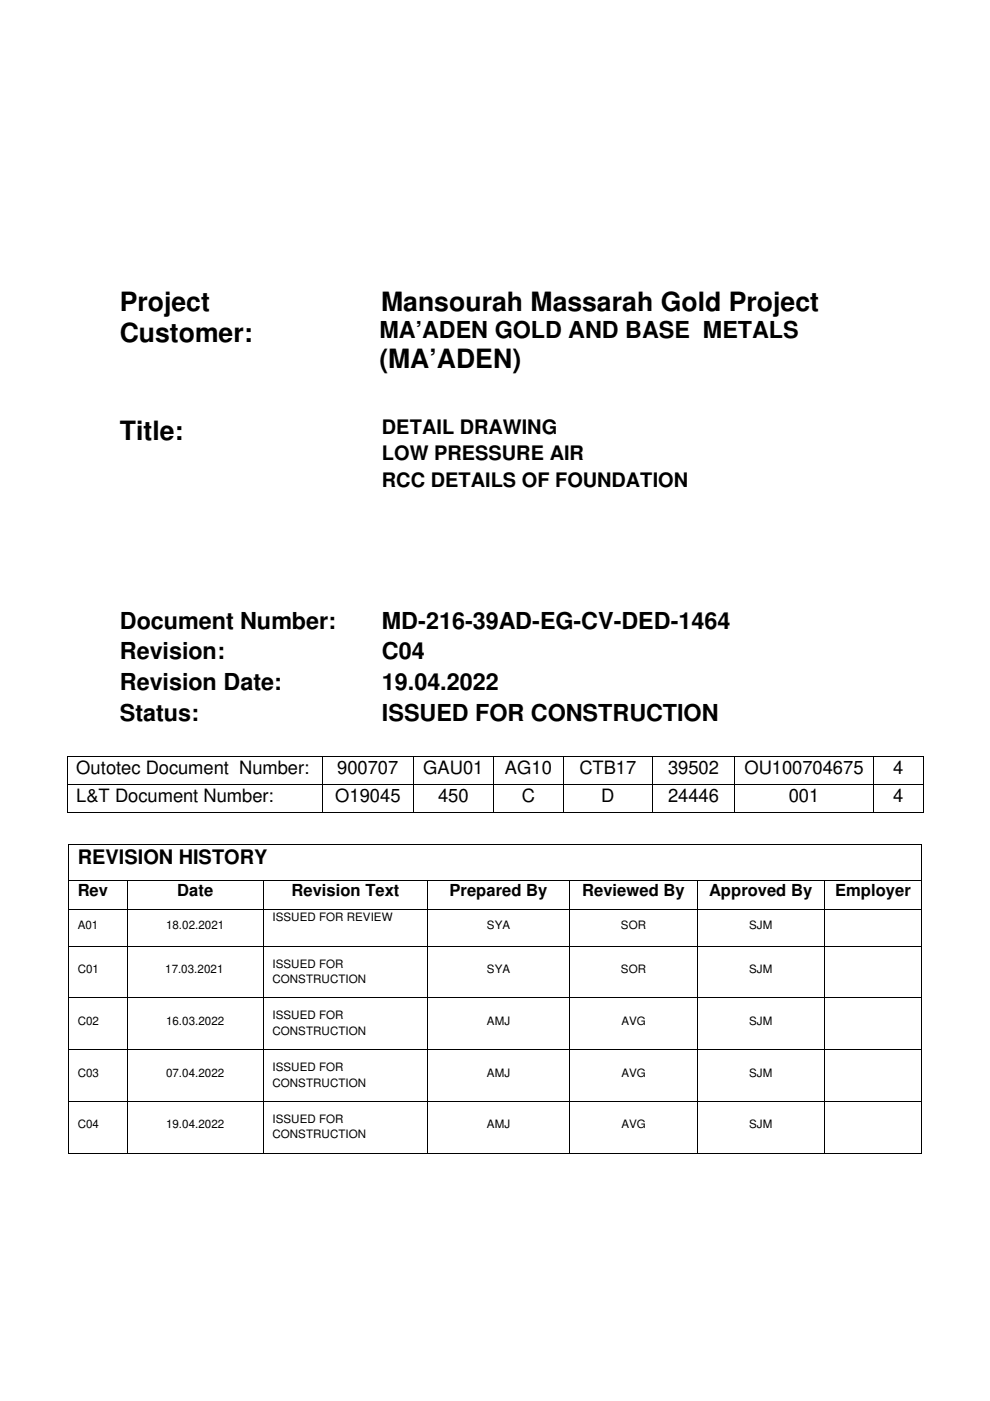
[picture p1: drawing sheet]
<svg xmlns="http://www.w3.org/2000/svg" width="210mm" height="297mm" viewBox="0 0 210 297" stroke-linecap="round" stroke-linejoin="round" font-family="sans-serif">
<defs><g id="words">
<g font-size="5.6">
<text x="25.4" y="66">Project</text>
<text x="80.8" y="66">Mansourah Massarah Gold Project</text>
<text x="25.4" y="72.4">Customer:</text>
<text x="80.4" y="78.1">(MA’ADEN)</text>
<text x="25.4" y="93.3">Title:</text>
</g>
<g font-size="5">
<text x="80.4" y="71.8">MA’ADEN GOLD AND BASE METALS</text>
<text x="25.4" y="133.3">Document Number:</text>
<text x="81" y="133.3">MD-216-39AD-EG-CV-DED-1464</text>
<text x="25.4" y="139.8">Revision:</text>
<text x="81" y="139.8">C04</text>
<text x="25.4" y="146.3">Revision Date:</text>
<text x="81" y="146.3">19.04.2022</text>
<text x="25.4" y="152.9">Status:</text>
<text x="81" y="152.9">ISSUED FOR CONSTRUCTION</text>
</g>
<g font-size="4.2">
<text x="81" y="92">DETAIL DRAWING</text>
<text x="81" y="97.6">LOW PRESSURE AIR</text>
<text x="81" y="103.2">RCC DETAILS OF FOUNDATION</text>
<text x="16.5" y="183.2">REVISION HISTORY</text>
</g>
<g font-size="3.9">
<text x="16.2" y="164.1">Outotec Document Number:</text>
<text x="71.5" y="164.1">900707</text>
<text x="89.7" y="164.1">GAU01</text>
<text x="107.1" y="164.1">AG10</text>
<text x="122.9" y="164.1">CTB17</text>
<text x="141.6" y="164.1">39502</text>
<text x="157.8" y="164.1">OU100704675</text>
<text x="189.4" y="164.1">4</text>
<text x="16.2" y="170">L&amp;T Document Number:</text>
<text x="71.1" y="170">O19045</text>
<text x="92.9" y="170">450</text>
<text x="110.6" y="170">C</text>
<text x="127.5" y="170">D</text>
<text x="141.6" y="170">24446</text>
<text x="167.2" y="170">001</text>
<text x="189.4" y="170">4</text>
</g>
<g font-size="3.5">
<text x="16.5" y="190">Rev</text>
<text x="37.6" y="190">Date</text>
<text x="61.8" y="190">Revision Text</text>
<text x="95.3" y="190">Prepared By</text>
<text x="123.4" y="190">Reviewed By</text>
<text x="150.3" y="190">Approved By</text>
<text x="177.1" y="190">Employer</text>
</g>
<g font-size="2.5">
<text x="16.5" y="196.9">A01</text>
<text x="35.2" y="196.9">18.02.2021</text>
<text x="57.8" y="195.3">ISSUED FOR REVIEW</text>
<text x="103.3" y="196.9">SYA</text>
<text x="131.7" y="196.9">SOR</text>
<text x="158.8" y="196.9">SJM</text>
<text x="16.5" y="206.2">C01</text>
<text x="35" y="206.2">17.03.2021</text>
<text x="57.8" y="205.1">ISSUED FOR</text>
<text x="57.8" y="208.4">CONSTRUCTION</text>
<text x="103.3" y="206.2">SYA</text>
<text x="131.7" y="206.2">SOR</text>
<text x="158.8" y="206.2">SJM</text>
<text x="16.5" y="217.3">C02</text>
<text x="35.2" y="217.3">16.03.2022</text>
<text x="57.8" y="216.1">ISSUED FOR</text>
<text x="57.8" y="219.4">CONSTRUCTION</text>
<text x="103.3" y="217.3">AMJ</text>
<text x="131.7" y="217.3">AVG</text>
<text x="158.8" y="217.3">SJM</text>
<text x="57.8" y="227.1">ISSUED FOR</text>
<text x="16.5" y="228.3">C03</text>
<text x="35.2" y="228.3">07.04.2022</text>
<text x="57.8" y="230.4">CONSTRUCTION</text>
<text x="103.3" y="228.3">AMJ</text>
<text x="131.7" y="228.3">AVG</text>
<text x="158.8" y="228.3">SJM</text>
<text x="16.5" y="239.2">C04</text>
<text x="35.2" y="239.2">19.04.2022</text>
<text x="57.8" y="238.1">ISSUED FOR</text>
<text x="103.3" y="239.2">AMJ</text>
<text x="131.7" y="239.2">AVG</text>
<text x="158.8" y="239.2">SJM</text>
<text x="57.8" y="241.3">CONSTRUCTION</text>
</g>
</g></defs>
<g fill="#000">
<path d="M14.2 160.3h.2v.1h-.2zM14.2 166.2h.2v.2h-.2zM14.2 172.1h.2v.2h-.2zM14.5 179h.1v.2h-.1zM68.4 160.3h.1v.1h-.1zM68.4 166.2h.1v.2h-.1zM68.4 172.1h.1v.2h-.1zM87.5 160.3h.2v.1h-.2zM87.5 166.2h.2v.2h-.2zM87.5 172.1h.2v.2h-.2zM104.6 160.3h.1v.1h-.1zM104.6 166.2h.1v.2h-.1z"/>
<path d="M104.6 172.1h.1v.2h-.1zM119.4 160.3h.1v.1h-.1zM119.4 166.2h.1v.2h-.1zM119.4 172.1h.1v.2h-.1zM138.3 160.3h.2v.1h-.2zM138.3 166.2h.2v.2h-.2zM138.3 172.1h.2v.2h-.2zM155.7 160.3h.1v.1h-.1zM155.7 166.2h.1v.2h-.1zM155.7 172.1h.1v.2h-.1zM185.1 160.3h.2v.1h-.2zM185.1 166.2h.2v.2h-.2z"/>
<path d="M185.1 172.1h.2v.2h-.2zM195.4 179h.1v.2h-.1zM195.7 160.3h.2v.1h-.2zM195.7 166.2h.2v.2h-.2zM195.7 172.1h.2v.2h-.2zM14.5 186.5h.1v.2h-.1zM14.5 192.8h.1v.2h-.1zM26.9 186.5h.2v.2h-.2zM26.9 192.8h.2v.2h-.2zM55.8 186.5h.2v.2h-.2zM55.8 192.8h.2v.2h-.2zM90.6 186.5h.2v.2h-.2z"/>
<path d="M90.6 192.8h.2v.2h-.2zM120.7 186.5h.2v.2h-.2zM120.7 192.8h.2v.2h-.2zM147.7 186.5h.2v.2h-.2zM147.7 192.8h.2v.2h-.2zM174.7 186.5h.2v.2h-.2zM174.7 192.8h.2v.2h-.2zM195.4 186.5h.1v.2h-.1zM195.4 192.8h.1v.2h-.1zM14.5 200.5h.1v.2h-.1zM14.5 211.5h.1v.1h-.1zM26.9 200.5h.2v.2h-.2z"/>
<path d="M26.9 211.5h.2v.1h-.2zM55.8 200.5h.2v.2h-.2zM55.8 211.5h.2v.1h-.2zM90.6 200.5h.2v.2h-.2zM90.6 211.5h.2v.1h-.2zM120.7 200.5h.2v.2h-.2zM120.7 211.5h.2v.1h-.2zM147.7 200.5h.2v.2h-.2zM147.7 211.5h.2v.1h-.2zM174.7 200.5h.2v.2h-.2zM174.7 211.5h.2v.1h-.2zM195.4 200.5h.1v.2h-.1z"/>
<path d="M195.4 211.5h.1v.1h-.1zM14.5 222.5h.1v.1h-.1zM14.5 233.5h.1v.1h-.1zM26.9 222.5h.2v.1h-.2zM26.9 233.5h.2v.1h-.2zM55.8 222.5h.2v.1h-.2zM55.8 233.5h.2v.1h-.2zM90.6 222.5h.2v.1h-.2zM90.6 233.5h.2v.1h-.2zM120.7 222.5h.2v.1h-.2zM120.7 233.5h.2v.1h-.2zM147.7 222.5h.2v.1h-.2z"/>
<path d="M147.7 233.5h.2v.1h-.2zM174.7 222.5h.2v.1h-.2zM174.7 233.5h.2v.1h-.2zM195.4 222.5h.1v.1h-.1zM195.4 233.5h.1v.1h-.1zM14.5 244.4h.1v.2h-.1zM26.9 244.4h.2v.2h-.2zM55.8 244.4h.2v.2h-.2zM90.6 244.4h.2v.2h-.2zM120.7 244.4h.2v.2h-.2zM147.7 244.4h.2v.2h-.2zM174.7 244.4h.2v.2h-.2z"/>
<path d="M195.4 244.4h.1v.2h-.1z"/>
</g>
<g fill="none" stroke="#000" stroke-width=".21">
<path d="M14.3 160.4v5.8M14.3 166.4v5.7M14.4 160.4h54M14.4 166.3h54M14.4 172.2h54M14.6 179.2v7.3M14.6 179.1h180.8M68.5 160.4v5.8M68.5 166.4v5.7M68.5 160.4h19M68.5 166.3h19M68.5 172.2h19"/>
<path d="M87.6 160.4v5.8M87.6 166.4v5.7M87.7 160.4h16.9M87.7 166.3h16.9M87.7 172.2h16.9M104.6 160.4v5.8M104.6 166.4v5.7M104.7 160.4h14.7M104.7 166.3h14.7M104.7 172.2h14.7M119.5 160.4v5.8M119.5 166.4v5.7"/>
<path d="M119.5 160.4h18.8M119.5 166.3h18.8M119.5 172.2h18.8M138.4 160.4v5.8M138.4 166.4v5.7M138.5 160.4h17.2M138.5 166.3h17.2M138.5 172.2h17.2M155.7 160.4v5.8M155.7 166.4v5.7M155.8 160.4h29.3M155.8 166.3h29.3"/>
<path d="M155.8 172.2h29.3M185.2 160.4v5.8M185.2 166.4v5.7M185.3 160.4h10.4M185.3 166.3h10.4M185.3 172.2h10.4M195.5 179.2v7.3M195.8 160.4v5.8M195.8 166.4v5.7M14.6 186.7v6.1M14.6 193v7.5M14.6 186.6h12.3"/>
<path d="M14.6 192.9h12.3M27 186.7v6.1M27 193v7.5M27.1 186.6h28.7M27.1 192.9h28.7M55.9 186.7v6.1M55.9 193v7.5M56 186.6h34.6M56 192.9h34.6M90.7 186.7v6.1M90.7 193v7.5M90.8 186.6h29.9"/>
<path d="M90.8 192.9h29.9M120.8 186.7v6.1M120.8 193v7.5M120.9 186.6h26.8M120.9 192.9h26.8M147.8 186.7v6.1M147.8 193v7.5M147.9 186.6h26.8M147.9 192.9h26.8M174.8 186.7v6.1M174.8 193v7.5M174.9 186.6h20.5"/>
<path d="M174.9 192.9h20.5M195.5 186.7v6.1M195.5 193v7.5M14.6 200.7v10.8M14.6 211.6v10.9M14.6 200.6h12.3M14.6 211.5h12.3M27 200.7v10.8M27 211.6v10.9M27.1 200.6h28.7M27.1 211.5h28.7M55.9 200.7v10.8"/>
<path d="M55.9 211.6v10.9M56 200.6h34.6M56 211.5h34.6M90.7 200.7v10.8M90.7 211.6v10.9M90.8 200.6h29.9M90.8 211.5h29.9M120.8 200.7v10.8M120.8 211.6v10.9M120.9 200.6h26.8M120.9 211.5h26.8M147.8 200.7v10.8"/>
<path d="M147.8 211.6v10.9M147.9 200.6h26.8M147.9 211.5h26.8M174.8 200.7v10.8M174.8 211.6v10.9M174.9 200.6h20.5M174.9 211.5h20.5M195.5 200.7v10.8M195.5 211.6v10.9M14.6 222.6v10.9M14.6 233.6v10.8M14.6 222.5h12.3"/>
<path d="M14.6 233.6h12.3M27 222.6v10.9M27 233.6v10.8M27.1 222.5h28.7M27.1 233.6h28.7M55.9 222.6v10.9M55.9 233.6v10.8M56 222.5h34.6M56 233.6h34.6M90.7 222.6v10.9M90.7 233.6v10.8M90.8 222.5h29.9"/>
<path d="M90.8 233.6h29.9M120.8 222.6v10.9M120.8 233.6v10.8M120.9 222.5h26.8M120.9 233.6h26.8M147.8 222.6v10.9M147.8 233.6v10.8M147.9 222.5h26.8M147.9 233.6h26.8M174.8 222.6v10.9M174.8 233.6v10.8M174.9 222.5h20.5"/>
<path d="M174.9 233.6h20.5M195.5 222.6v10.9M195.5 233.6v10.8M14.6 244.5h12.3M27.1 244.5h28.7M56 244.5h34.6M90.8 244.5h29.9M120.9 244.5h26.8M147.9 244.5h26.8M174.9 244.5h20.5"/>
</g>
<use href="#words"/>
</svg>
